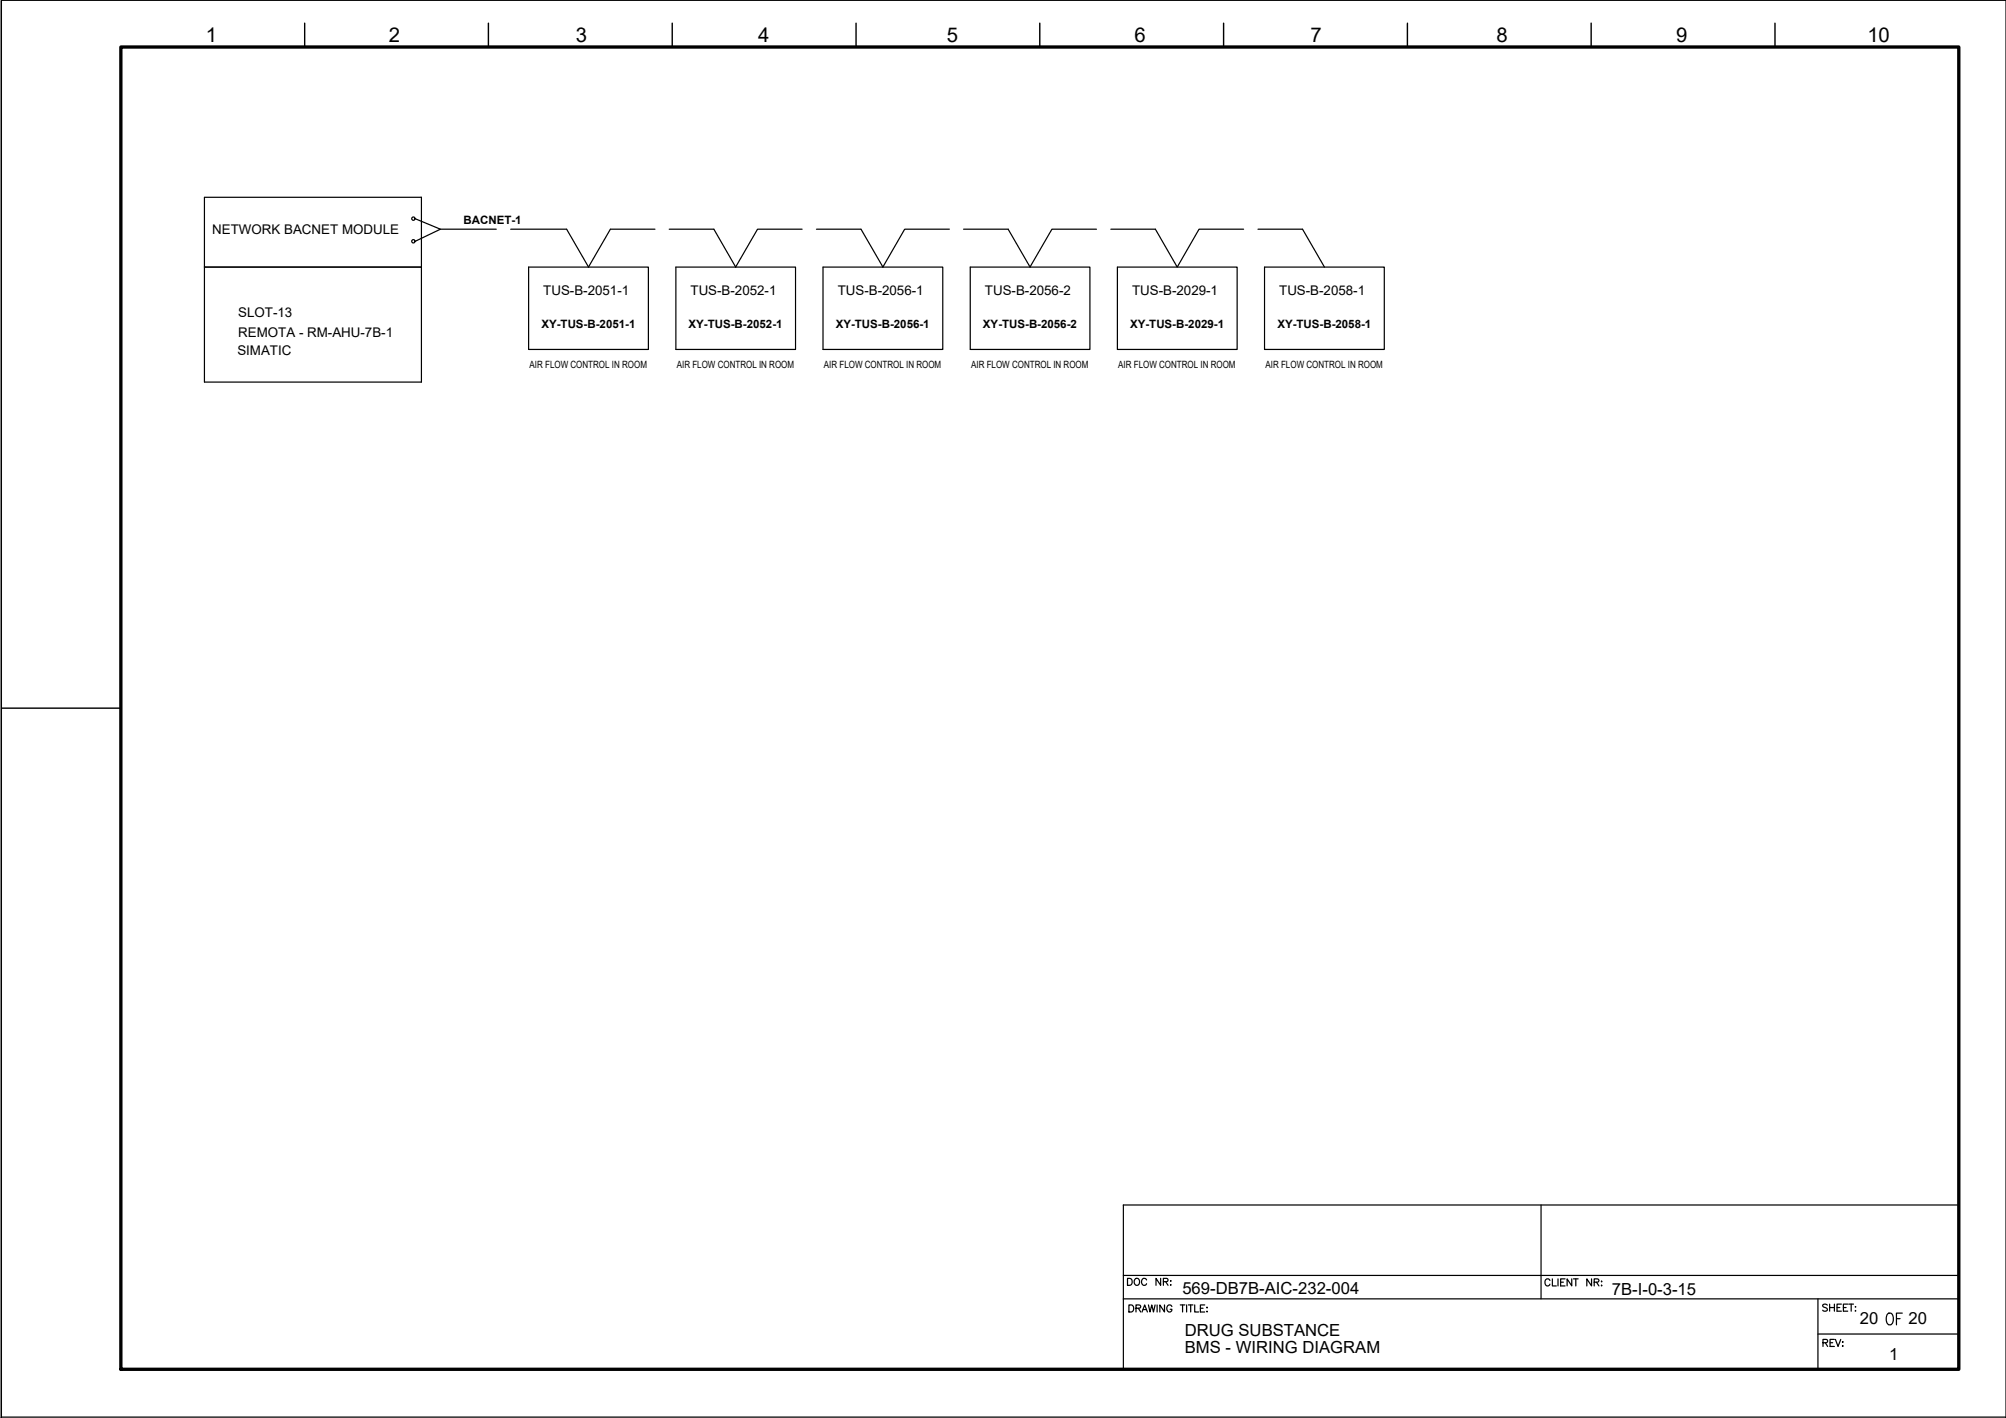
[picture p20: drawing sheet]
<svg xmlns="http://www.w3.org/2000/svg" width="420mm" height="297mm" viewBox="0 0 420 297" stroke-linecap="round" stroke-linejoin="round" font-family="sans-serif">
<defs><g id="words">
<text font-size="5.7" x="394.1" y="278.7">OF</text>
<text font-size="4.4" x="235.3" y="270.6">DOC NR:</text>
<g font-size="4.3">
<text x="43.1" y="8.8">1</text>
<text x="81.4" y="8.8">2</text>
<text x="120.6" y="8.8">3</text>
<text x="158.8" y="8.8">4</text>
<text x="198.3" y="8.8">5</text>
<text x="237.6" y="8.8">6</text>
<text x="274.5" y="8.8">7</text>
<text x="313.4" y="8.8">8</text>
<text x="351" y="8.8">9</text>
<text x="391.1" y="8.8">10</text>
</g>
<g font-size="3.5">
<text x="247.6" y="271">569-DB7B-AIC-232-004</text>
<text x="337.6" y="271.2">7B-I-0-3-15</text>
<text x="248.2" y="279.9">DRUG SUBSTANCE</text>
<text x="389.5" y="277.4">20</text>
<text x="399.7" y="277.4">20</text>
<text x="248.2" y="283.5">BMS - WIRING DIAGRAM</text>
<text x="395.7" y="284.8">1</text>
</g>
<g font-size="2.8">
<text x="44.5" y="49.1">NETWORK BACNET MODULE</text>
<text x="113.8" y="61.8">TUS-B-2051-1</text>
<text x="144.6" y="61.8">TUS-B-2052-1</text>
<text x="175.5" y="61.8">TUS-B-2056-1</text>
<text x="206.3" y="61.8">TUS-B-2056-2</text>
<text x="237.1" y="61.8">TUS-B-2029-1</text>
<text x="267.9" y="61.8">TUS-B-2058-1</text>
<text x="49.9" y="66.4">SLOT-13</text>
<text x="49.9" y="70.6">REMOTA - RM-AHU-7B-1</text>
<text x="49.7" y="74.5">SIMATIC</text>
</g>
<g font-size="2.4">
<text x="97.1" y="47">BACNET-1</text>
<text x="113.4" y="68.7">XY-TUS-B-2051-1</text>
<text x="144.2" y="68.7">XY-TUS-B-2052-1</text>
<text x="175" y="68.7">XY-TUS-B-2056-1</text>
<text x="205.9" y="68.7">XY-TUS-B-2056-2</text>
<text x="236.7" y="68.7">XY-TUS-B-2029-1</text>
<text x="267.5" y="68.7">XY-TUS-B-2058-1</text>
</g>
<g font-size="2.1">
<text x="110.9" y="77.1">AIR FLOW CONTROL IN ROOM</text>
<text x="141.8" y="77.1">AIR FLOW CONTROL IN ROOM</text>
<text x="172.6" y="77.1">AIR FLOW CONTROL IN ROOM</text>
<text x="203.4" y="77.1">AIR FLOW CONTROL IN ROOM</text>
<text x="234.2" y="77.1">AIR FLOW CONTROL IN ROOM</text>
<text x="265.1" y="77.1">AIR FLOW CONTROL IN ROOM</text>
</g>
</g></defs>
<!-- layer: G-TTLB-TTLB -->
<path d="M25.3 9.8h385v277h-385z" fill="none" stroke="#000" stroke-width=".7"/>
<!-- layer: G-TTLB-OTLN -->
<path d="M.3 .1v296.7h419.8" fill="none" stroke="#000" stroke-width=".21"/>
<!-- layer: G-TTLB-INDX -->
<path d="M63.8 4.9v4.9M102.3 4.9v4.9M140.8 4.9v4.9M179.3 4.9v4.9M217.8 4.9v4.9M256.3 4.9v4.9M294.8 4.9v4.9M333.3 4.9v4.9M371.8 4.9v4.9M.3 148.3h25" fill="none" stroke="#000" stroke-width=".3"/>
<!-- layer: LGSP IA4$0$LG_PLOT -->
<path d="M322.8 252.4v19.7M235.3 267.2h175M235.3 272.1h175M380.8 279.4h29.5M380.8 272.1v14.7M235.3 286.8h175" fill="none" stroke="#000" stroke-width=".25"/>
<!-- layer: LG_PLOT -->
<g fill="none" stroke="#000" stroke-width=".25">
<path d="M410.3 252.4h-175v34.4M236.5 273.4h.5a.79 .79 0 0 1 .5 .7 .79 .79 0 0 1-.5 .7h-.5zM237.9 274.1l.9-.1 .1-.4-.3-.2h-.7v1.4M238.4 274.1l.5 .7M239.2 274.8l.6-1.4 .5 1.4M239.4 274.3h.7M240.5 273.4l.4 1.4 .3-1.4 .4 1.4 .3-1.4M242.4 273.4v1.4M243.9 273.4v1.4l-1-1.4v1.4M245.4 273.7a.55 .55 0 0 0-.6-.4 .55 .55 0 0 0-.4 .6v.4a.53 .53 0 0 0 .5 .5 .53 .53 0 0 0 .5-.5h-.3M247.2 273.4h1M247.7 273.4v1.4"/>
<path d="M248.5 273.4v1.4M248.9 273.4h1M249.4 273.4v1.4M250.2 273.4v1.4h.9M251.4 274.1h.6M252.3 273.4h-.9v1.4h.9M252.8 273.9h.1zM252.8 274.8h.1zM324.6 268.2a.53 .53 0 0 0-.6-.3 .53 .53 0 0 0-.4 .5v.4a.53 .53 0 0 0 .4 .6 .53 .53 0 0 0 .6-.4M325.1 267.9v1.5h.9M326.3 267.9v1.5M326.9 268.6h.5"/>
<path d="M327.8 267.9h-.9v1.5h.9M329.2 267.9v1.5l-1-1.5v1.5M329.6 267.9h.9M330.1 267.9v1.5M333.4 267.9v1.5l-1-1.5v1.5M333.9 268.6l.9-.1 .1-.3-.4-.3h-.6v1.5M334.4 268.6l.5 .8M335.4 268.4h.1zM335.4 269.2v.2zM382.7 273.4a.49 .49 0 0 0-.5-.2 .49 .49 0 0 0-.4 .5l.8 .3 .1 .5-.3 .2-.6-.2M383.2 273.2v1.5M383.2 273.9h1"/>
<path d="M384.2 273.2v1.5M384.8 273.9h.5M385.7 273.2h-.9v1.5h.9M386.1 273.9h.6M387 273.2h-.9v1.5h.9M387.2 273.2h1M387.7 273.2v1.5M388.6 273.8h.1zM388.6 274.6h.1zM381.8 281.3l.9-.1v-.5l-.9-.1v1.5M382.3 281.3l.5 .8M383.3 281.3h.6"/>
<path d="M384.2 280.6h-.9v1.5h.9M384.4 280.6l.6 1.5 .6-1.5M385.9 281.1h.1zM385.9 282h.1z"/>
</g>
<!-- layer: I_DATA -->
<g fill="none" stroke="#000" stroke-width=".25">
<path d="M42.8 41.3h45.5v38.7h-45.5zM42.8 56h45.5M110.7 56h25.1v17.2h-25.1zM141.6 56h25v17.2h-25zM172.4 56h25.1v17.2h-25.1zM203.2 56h25.1v17.2h-25.1zM234 56h25.1v17.2h-25.1zM264.9 56h25v17.2h-25z"/>
<circle cx="86.6" cy="45.8" r=".35"/>
<circle cx="86.6" cy="50.5" r=".35"/>
</g>
<!-- layer: I_TABS -->
<path d="M87 45.8l5.2 2.2-5.2 2.6M92.2 48h11.7M107 48h11.7l4.6 8 4.5-8h9.4M140.2 48h9.3l4.6 8M168 48h-9.3l-4.6 8M171 48h9.3l4.6 8M198.8 48h-9.3l-4.6 8M201.8 48h9.4l4.5 8 4.6-8h9.4M232.7 48h9.3l4.6 8 4.5-8h9.4M263.5 48h9.3l4.6 8" fill="none" stroke="#000" stroke-width=".25"/>
<!-- layer: 0 -->
<path d="M.2 .1h419.9v296.9h-419.9z" fill="none" stroke="#000" stroke-width=".21"/>
<use href="#words"/>
</svg>
